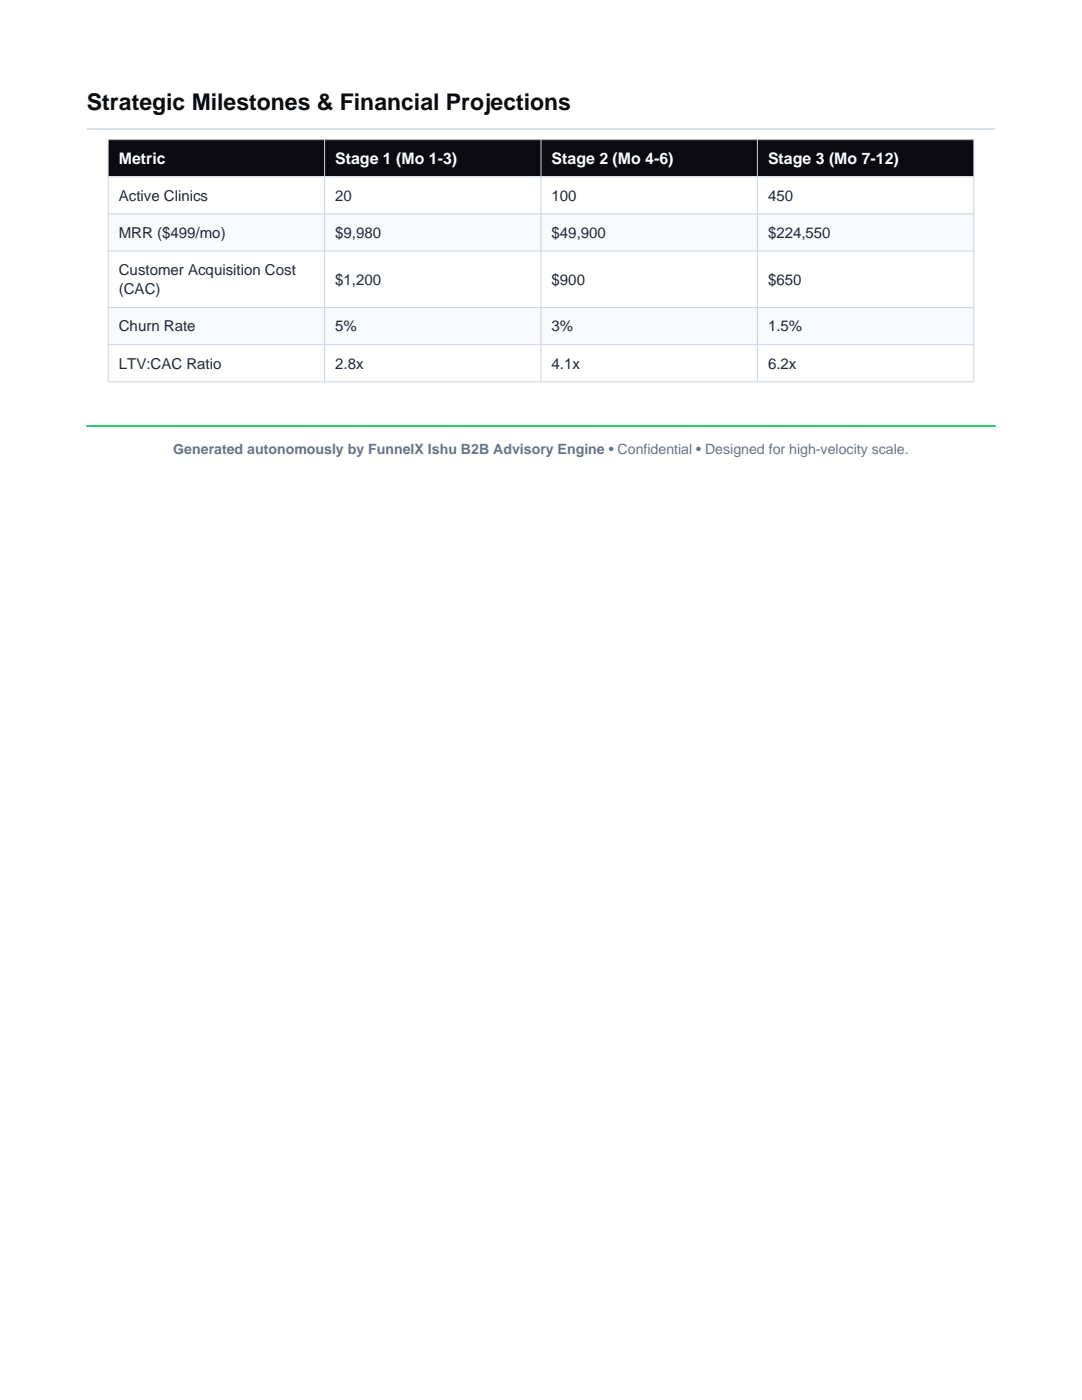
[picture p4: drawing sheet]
<svg xmlns="http://www.w3.org/2000/svg" width="216mm" height="279mm" viewBox="0 0 216 279" stroke-linecap="round" stroke-linejoin="round" font-family="sans-serif">
<defs><g id="words">
<text font-size="4.6" fill="#0a0a0f" x="17.4" y="21.9">Strategic Milestones &amp; Financial Projections</text>
<g font-size="3.2" fill="#fff">
<text x="23.7" y="32.8">Metric</text>
<text x="66.9" y="32.8">Stage 1 (Mo 1-3)</text>
<text x="110.1" y="32.8">Stage 2 (Mo 4-6)</text>
<text x="153.2" y="32.8">Stage 3 (Mo 7-12)</text>
</g>
<g font-size="3" fill="#1e293b">
<text x="23.7" y="40">Active Clinics</text>
<text x="66.9" y="40">20</text>
<text x="110.1" y="40">100</text>
<text x="153.2" y="40">450</text>
<text x="23.7" y="47.4">MRR ($499/mo)</text>
<text x="66.9" y="47.4">$9,980</text>
<text x="110.1" y="47.4">$49,900</text>
<text x="153.2" y="47.4">$224,550</text>
<text x="23.7" y="54.9">Customer Acquisition Cost</text>
<text x="23.7" y="58.7">(CAC)</text>
<text x="66.9" y="56.8">$1,200</text>
<text x="110.1" y="56.8">$900</text>
<text x="153.2" y="56.8">$650</text>
<text x="23.7" y="66.1">Churn Rate</text>
<text x="66.9" y="66.1">5%</text>
<text x="110.1" y="66.1">3%</text>
<text x="153.2" y="66.1">1.5%</text>
<text x="23.7" y="73.6">LTV:CAC Ratio</text>
<text x="66.9" y="73.6">2.8x</text>
<text x="110.1" y="73.6">4.1x</text>
<text x="153.2" y="73.6">6.2x</text>
</g>
<text font-size="2.8" fill="#64748b" x="34.6" y="90.7">Generated autonomously by FunnelX Ishu B2B Advisory Engine • Confidential • Designed for high-velocity scale.</text>
</g></defs>
<path d="M17.4 25.8h181.1" fill="none" stroke="#cbd5e1" stroke-width=".28"/>
<path d="M21.6 27.9h172.7v7.4h-172.7z" fill-rule="evenodd" fill="#0a0a0f"/>
<path d="M21.6 35.3h172.7v7.4h-172.7z" fill-rule="evenodd" fill="#fff"/>
<path d="M21.6 42.7h172.7v7.4h-172.7z" fill-rule="evenodd" fill="#f8fafc"/>
<path d="M21.6 50.1h172.7v11.3h-172.7z" fill-rule="evenodd" fill="#fff"/>
<path d="M21.6 61.4h172.7v7.4h-172.7z" fill-rule="evenodd" fill="#f8fafc"/>
<path d="M21.6 68.8h172.7v7.4h-172.7z" fill-rule="evenodd" fill="#fff"/>
<path d="M21.6 27.9h172.7v48.3h-172.7zM21.6 35.3h172.7M64.8 27.9v48.3M108 27.9v48.3M151.1 27.9v48.3M21.6 42.7h172.7M21.6 50.1h172.7M21.6 61.4h172.7M21.6 68.8h172.7" fill="none" stroke="#cbd5e1" stroke-width=".2"/>
<path d="M17.4 85h181.1" fill="none" stroke="#0c5" stroke-width=".35"/>
<use href="#words"/>
</svg>
